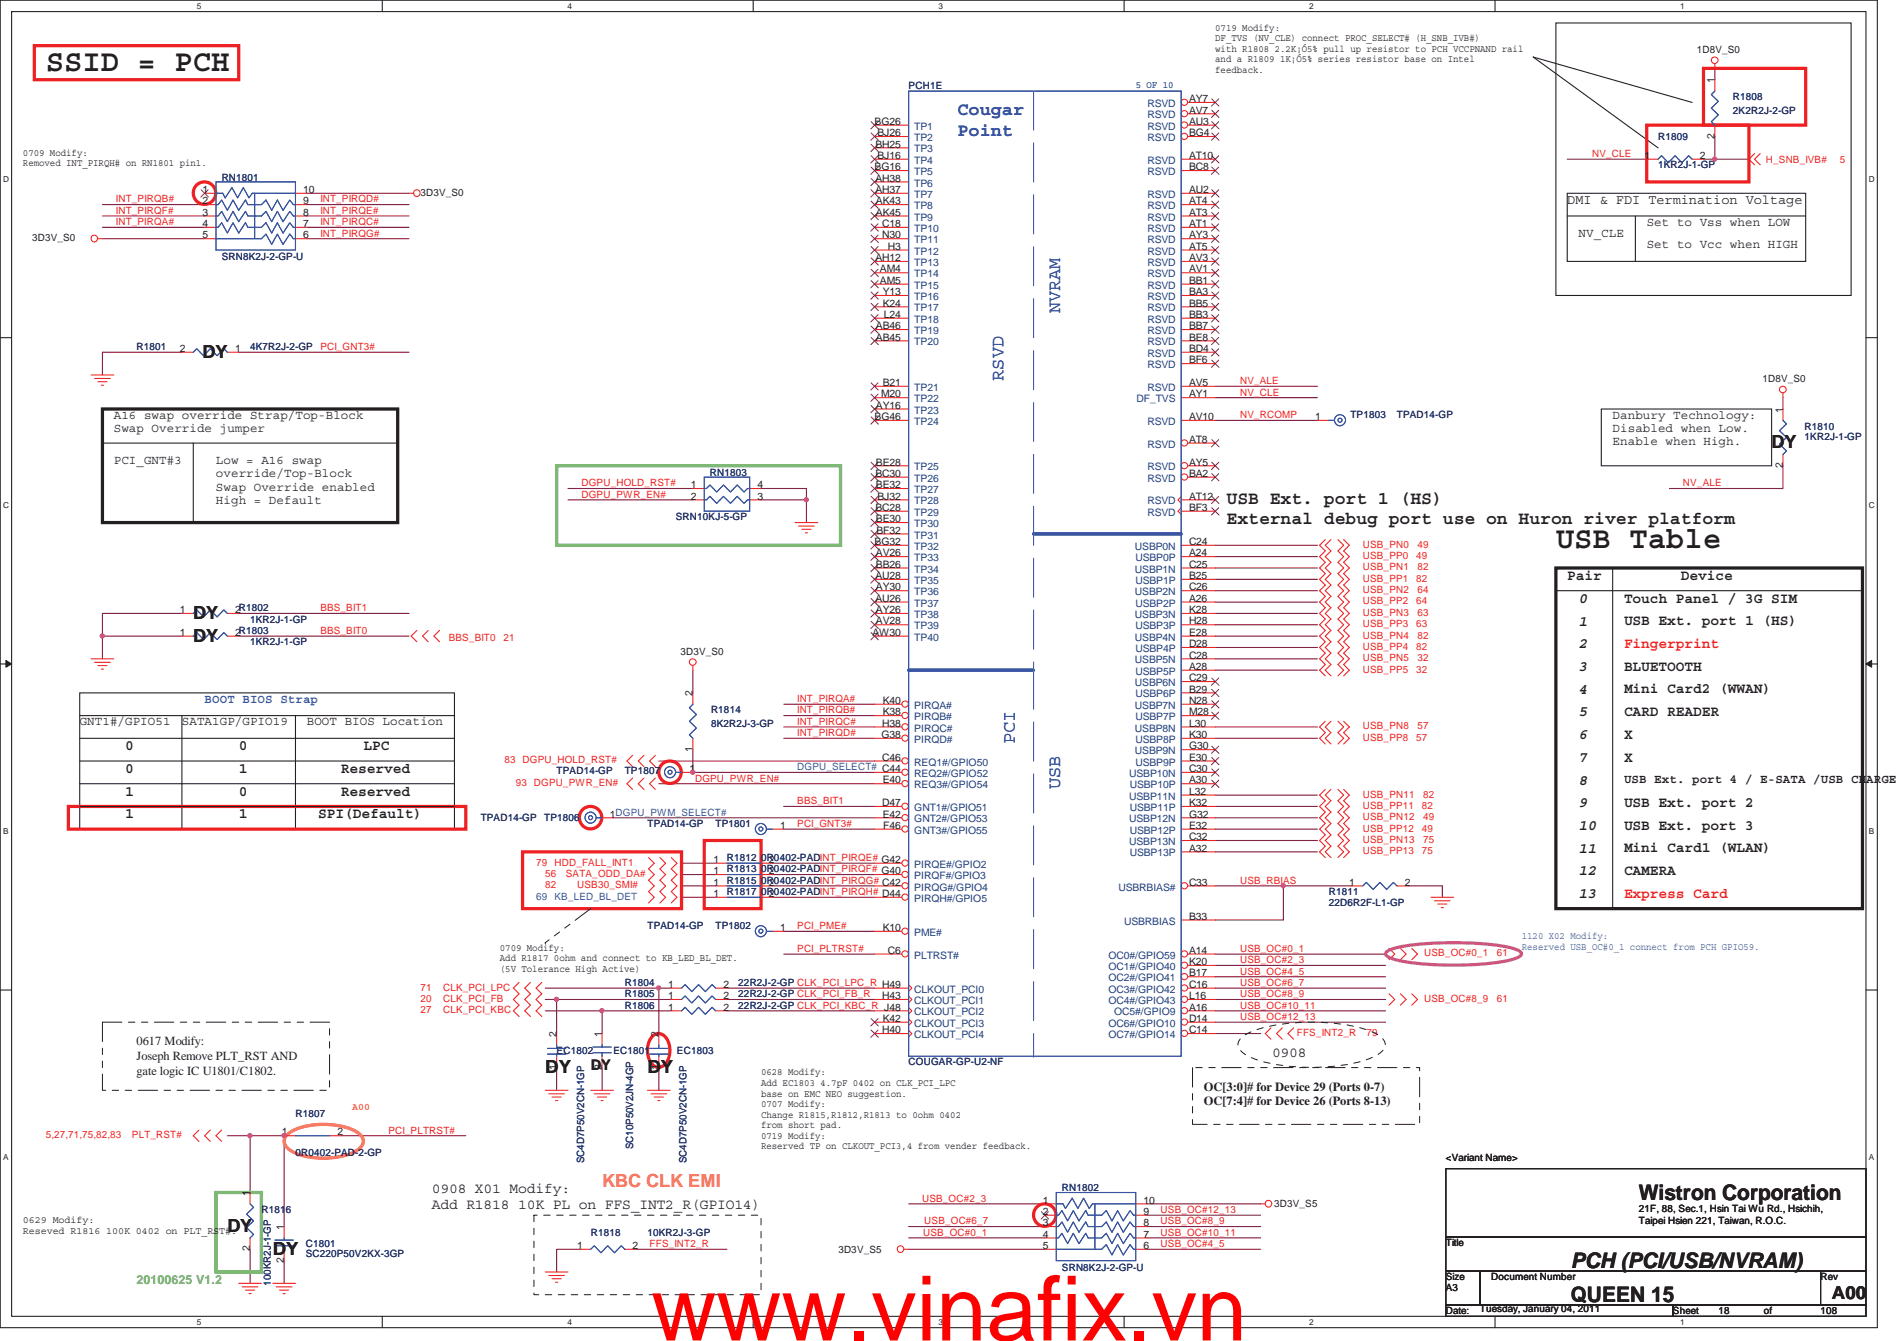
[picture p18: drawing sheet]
<svg xmlns="http://www.w3.org/2000/svg" width="297mm" height="210mm" viewBox="0 0 297 210" stroke-linecap="round" stroke-linejoin="round" font-family="sans-serif">
<defs><g id="words">
<text font-size="14.1" fill="#f00" x="102" y="209.9">www.vinafix.vn</text>
<g font-size="4.8" fill="#231f20">
<text x="7.2" y="11.2">SSID = PCH</text>
<text x="243.6" y="85.8">USB Table</text>
</g>
<g font-size="3.3" fill="#231f20">
<text x="256.6" y="187.9">Wistron Corporation</text>
<text x="246" y="203.9">QUEEN 15</text>
<text x="246" y="198.5">PCH (PCI/USB/NVRAM)</text>
</g>
<g font-size="2.8" fill="#3953a4">
<text x="149.9" y="18.1">Cougar</text>
<text x="149.9" y="21.3">Point</text>
<text x="166" y="48.9" transform="rotate(-90 166 48.9)">NVRAM</text>
<text x="157.1" y="59.6" transform="rotate(-90 157.1 59.6)">RSVD</text>
<text x="158.9" y="116.5" transform="rotate(-90 158.9 116.5)">PCI</text>
<text x="166" y="123.6" transform="rotate(-90 166 123.6)">USB</text>
</g>
<g font-size="2.8" fill="#231f20">
<text x="31.7" y="56">DY</text>
<text x="277.4" y="70.2">DY</text>
<text x="192.1" y="78.9">USB Ext. port 1 (HS)</text>
<text x="192.1" y="82.1">External debug port use on Huron river platform</text>
<text x="30.3" y="100.5">DY</text>
<text x="30.3" y="96.9">DY</text>
<text x="85.4" y="168">DY</text>
<text x="101.4" y="168">DY</text>
<text x="35.6" y="192.9">DY</text>
<text x="42.7" y="196.5">DY</text>
<text x="286.8" y="203.4">A00</text>
</g>
<text font-size="2.8" fill="#f57f20" x="94.3" y="185.8">KBC CLK EMI</text>
<g font-size="2.3" fill="#231f20">
<text x="245.4" y="90.8">Pair</text>
<text x="247.2" y="94.4">0</text>
<text x="254.3" y="94.4">Touch Panel / 3G SIM</text>
<text x="263.2" y="90.8">Device</text>
<text x="247.2" y="101.5">2</text>
<text x="247.2" y="98">1</text>
<text x="254.3" y="97.9">USB Ext. port 1 (HS)</text>
<text x="247.2" y="105.1">3</text>
<text x="254.3" y="105">BLUETOOTH</text>
<text x="247.2" y="108.6">4</text>
<text x="247.2" y="112.2">5</text>
<text x="254.3" y="112.1">CARD READER</text>
<text x="254.3" y="108.6">Mini Card2 (WWAN)</text>
<text x="19.6" y="117.5">0</text>
<text x="37.4" y="117.5">0</text>
<text x="56.9" y="117.5">LPC</text>
<text x="247.2" y="115.7">6</text>
<text x="247.2" y="119.3">7</text>
<text x="254.3" y="115.7">X</text>
<text x="254.3" y="119.2">X</text>
<text x="19.6" y="121">0</text>
<text x="19.6" y="124.6">1</text>
<text x="37.4" y="121">1</text>
<text x="37.4" y="124.6">0</text>
<text x="53.4" y="121">Reserved</text>
<text x="53.4" y="124.6">Reserved</text>
<text x="247.2" y="122.8">8</text>
<text x="19.6" y="128.1">1</text>
<text x="37.4" y="128.1">1</text>
<text x="49.8" y="128.1">SPI(Default)</text>
<text x="247.2" y="130">10</text>
<text x="247.2" y="126.4">9</text>
<text x="254.3" y="126.4">USB Ext. port 2</text>
<text x="254.3" y="129.9">USB Ext. port 3</text>
<text x="247.2" y="137.1">12</text>
<text x="247.2" y="133.5">11</text>
<text x="254.3" y="133.5">Mini Card1 (WLAN)</text>
<text x="254.3" y="137">CAMERA</text>
<text x="247.2" y="140.6">13</text>
<text x="92.5" y="167.5">DY</text>
<text x="199.2" y="165.5">0908</text>
<text x="67.6" y="186.8">0908 X01 Modify:</text>
<text x="67.6" y="189.3">Add R1818 10K PL on FFS_INT2_R(GPIO14)</text>
</g>
<g font-size="2.3" fill="#ed2024">
<text x="254.3" y="101.5">Fingerprint</text>
<text x="254.3" y="140.6">Express Card</text>
</g>
<text font-size="2.1" fill="#231f20" x="245.4" y="31.9">DMI &amp; FDI Termination Voltage</text>
<g font-size="1.9" fill="#231f20">
<text x="257.8" y="35.3">Set to Vss when LOW</text>
<text x="247.2" y="37.1">NV_CLE</text>
<text x="257.8" y="38.9">Set to Vcc when HIGH</text>
<text x="17.8" y="65.6">A16 swap override Strap/Top-Block</text>
<text x="252.5" y="65.6">Danbury Technology:</text>
<text x="17.8" y="67.6">Swap Override jumper</text>
<text x="252.5" y="67.6">Disabled when Low.</text>
<text x="252.5" y="69.7">Enable when High.</text>
<text x="17.8" y="72.7">PCI_GNT#3</text>
<text x="33.8" y="72.7">Low = A16 swap</text>
<text x="33.8" y="74.8">override/Top-Block</text>
<text x="33.8" y="76.8">Swap Override enabled</text>
<text x="33.8" y="78.9">High = Default</text>
<text x="12.5" y="113.6">GNT1#/GPIO51</text>
<text x="28.5" y="113.6">SATA1GP/GPIO19</text>
<text x="48" y="113.6">BOOT BIOS Location</text>
<text x="254.3" y="122.6">USB Ext. port 4 / E-SATA /USB CHARGE</text>
<text x="21.4" y="163.6">0617 Modify:</text>
<text x="21.4" y="165.9">Joseph Remove PLT_RST AND</text>
<text x="21.4" y="168.3">gate logic IC U1801/C1802.</text>
<text x="188.5" y="170.8">OC[3:0]# for Device 29 (Ports 0-7)</text>
<text x="188.5" y="173.1">OC[7:4]# for Device 26 (Ports 8-13)</text>
</g>
<text font-size="1.9" fill="#3953a4" x="32" y="110.1">BOOT BIOS Strap</text>
<text font-size="1.9" fill="#69bd45" x="21.4" y="201">20100625 V1.2</text>
<g font-size="1.6" fill="#231f20">
<text x="190.3" y="4.8">0719 Modify:</text>
<text x="190.3" y="6.5">DF_TVS (NV_CLE) connect PROC_SELECT# (H_SNB_IVB#)</text>
<text x="190.3" y="8.1">with R1808 2.2K¡Ó5% pull up resistor to PCH VCCPNAND rail</text>
<text x="190.3" y="9.8">and a R1809 1K¡Ó5% series resistor base on Intel</text>
<text x="190.3" y="11.4">feedback.</text>
<text x="265.7" y="8.3">1D8V_S0</text>
<text x="186.2" y="16">AY7</text>
<text x="186.2" y="17.8">AV7</text>
<text x="268.5" y="13" transform="rotate(-90 268.5 13)">1</text>
<text x="136.9" y="19.6">BG26</text>
<text x="137.1" y="23.1">BH25</text>
<text x="137.4" y="21.3">BJ26</text>
<text x="186.2" y="19.6">AU3</text>
<text x="186.2" y="21.3">BG4</text>
<text x="268.5" y="21.7" transform="rotate(-90 268.5 21.7)">2</text>
<text x="3.6" y="24.4">0709 Modify:</text>
<text x="3.6" y="26">Removed INT_PIRQH# on RN1801 pin1.</text>
<text x="136.9" y="26.7">BG16</text>
<text x="137.1" y="28.4">AH38</text>
<text x="137.4" y="24.9">BJ16</text>
<text x="186.2" y="24.9">AT10</text>
<text x="186.2" y="26.7">BC8</text>
<text x="257.5" y="24.9">1</text>
<text x="266.2" y="24.9">2</text>
<text x="31.7" y="30.2">1</text>
<text x="31.7" y="32">2</text>
<text x="31.7" y="33.8">3</text>
<text x="31.7" y="35.6">4</text>
<text x="47.5" y="35.6">7</text>
<text x="47.5" y="33.8">8</text>
<text x="47.5" y="32">9</text>
<text x="47.5" y="30.2">10</text>
<text x="65.8" y="30.6">3D3V_S0</text>
<text x="137.1" y="30.2">AH37</text>
<text x="137.2" y="32">AK43</text>
<text x="137.2" y="33.8">AK45</text>
<text x="138.1" y="35.6">C18</text>
<text x="186.2" y="30.2">AU2</text>
<text x="186.2" y="32">AT4</text>
<text x="186.2" y="33.8">AT3</text>
<text x="186.2" y="35.6">AT1</text>
<text x="5" y="37.8">3D3V_S0</text>
<text x="31.7" y="37.3">5</text>
<text x="47.5" y="37.3">6</text>
<text x="137.1" y="40.9">AH12</text>
<text x="138.1" y="37.3">N30</text>
<text x="139" y="39.1">H3</text>
<text x="186.2" y="37.3">AY3</text>
<text x="186.2" y="39.1">AT5</text>
<text x="186.2" y="40.9">AV3</text>
<text x="137.8" y="44.4">AM5</text>
<text x="137.8" y="42.7">AM4</text>
<text x="138.2" y="46.2">Y13</text>
<text x="186.2" y="42.7">AV1</text>
<text x="186.2" y="44.4">BB1</text>
<text x="186.2" y="46.2">BA3</text>
<text x="137.2" y="51.6">AB46</text>
<text x="137.2" y="53.3">AB45</text>
<text x="138.2" y="48">K24</text>
<text x="138.4" y="49.8">L24</text>
<text x="186.2" y="48">BB5</text>
<text x="186.2" y="49.8">BB3</text>
<text x="186.2" y="51.6">BB7</text>
<text x="186.2" y="53.3">BE8</text>
<text x="28.1" y="55.1">2</text>
<text x="36.8" y="55.1">1</text>
<text x="186.2" y="55.1">BD4</text>
<text x="186.2" y="56.9">BF6</text>
<text x="276" y="59.8">1D8V_S0</text>
<text x="136.9" y="65.8">BG46</text>
<text x="137.2" y="64">AY16</text>
<text x="138" y="62.2">M20</text>
<text x="138.2" y="60.4">B21</text>
<text x="186.2" y="62.2">AY1</text>
<text x="186.2" y="60.4">AV5</text>
<text x="186.2" y="65.8">AV10</text>
<text x="205.9" y="65.8">1</text>
<text x="279.1" y="64.6" transform="rotate(-90 279.1 64.6)">1</text>
<text x="186.2" y="69.3">AT8</text>
<text x="108.2" y="76.5">1</text>
<text x="118.6" y="76.5">4</text>
<text x="137.1" y="74.7">BC30</text>
<text x="137.2" y="72.9">BE28</text>
<text x="137.2" y="76.5">BE32</text>
<text x="186.2" y="72.9">AY5</text>
<text x="186.2" y="74.7">BA2</text>
<text x="279.1" y="73.3" transform="rotate(-90 279.1 73.3)">2</text>
<text x="108.2" y="78.2">2</text>
<text x="118.6" y="78.2">3</text>
<text x="137.1" y="80">BC28</text>
<text x="137.2" y="81.8">BE30</text>
<text x="137.2" y="83.6">BF32</text>
<text x="137.4" y="78.2">BJ32</text>
<text x="186.2" y="78.2">AT12</text>
<text x="186.2" y="80">BF3</text>
<text x="136.9" y="85.3">BG32</text>
<text x="137.2" y="87.1">AV26</text>
<text x="137.2" y="88.9">BB26</text>
<text x="186.2" y="85.3">C24</text>
<text x="186.2" y="88.9">C25</text>
<text x="186.2" y="87.1">A24</text>
<text x="137.1" y="90.7">AU28</text>
<text x="137.1" y="94.2">AU26</text>
<text x="137.2" y="92.5">AY30</text>
<text x="186.2" y="92.5">C26</text>
<text x="186.2" y="90.7">B25</text>
<text x="186.2" y="94.2">A26</text>
<text x="28.1" y="99.6">1</text>
<text x="28.1" y="96">1</text>
<text x="36.8" y="99.6">2R1803</text>
<text x="36.8" y="96">2R1802</text>
<text x="136.6" y="99.6">AW30</text>
<text x="137.2" y="96">AY26</text>
<text x="137.2" y="97.8">AV28</text>
<text x="186.2" y="96">K28</text>
<text x="186.2" y="99.6">E28</text>
<text x="186.2" y="97.8">H28</text>
<text x="186.2" y="101.3">D28</text>
<text x="106.5" y="102.5">3D3V_S0</text>
<text x="186.2" y="103.1">C28</text>
<text x="186.2" y="106.7">C29</text>
<text x="186.2" y="104.9">A28</text>
<text x="108.5" y="109" transform="rotate(-90 108.5 109)">2</text>
<text x="138.1" y="113.8">H38</text>
<text x="138.2" y="110.2">K40</text>
<text x="138.2" y="112">K38</text>
<text x="186.2" y="110.2">N28</text>
<text x="186.2" y="113.8">L30</text>
<text x="186.2" y="108.5">B29</text>
<text x="186.2" y="112">M28</text>
<text x="108.5" y="117.7" transform="rotate(-90 108.5 117.7)">1</text>
<text x="138" y="115.6">G38</text>
<text x="138.1" y="119.1">C46</text>
<text x="186.2" y="117.3">G30</text>
<text x="186.2" y="115.6">K30</text>
<text x="186.2" y="119.1">E30</text>
<text x="107.9" y="120.9">1</text>
<text x="138.2" y="122.7">E40</text>
<text x="186.2" y="120.9">C30</text>
<text x="186.2" y="124.5">L32</text>
<text x="186.2" y="122.7">A30</text>
<text x="95.5" y="128">1DGPU_PWM_SELECT#</text>
<text x="122.2" y="129.8">1</text>
<text x="138.1" y="126.2">D47</text>
<text x="138.2" y="128">E42</text>
<text x="138.3" y="129.8">F46</text>
<text x="186.2" y="128">G32</text>
<text x="186.2" y="131.6">C32</text>
<text x="186.2" y="126.2">K32</text>
<text x="186.2" y="129.8">E32</text>
<text x="111.7" y="136.9">1</text>
<text x="111.7" y="135.1">1</text>
<text x="120.4" y="136.9">2</text>
<text x="120.4" y="135.1">2</text>
<text x="186.2" y="133.3">A32</text>
<text x="111.7" y="138.7">1</text>
<text x="111.7" y="140.5">1</text>
<text x="120.4" y="138.7">2</text>
<text x="120.4" y="140.5">2</text>
<text x="186.2" y="138.7">C33</text>
<text x="211.3" y="138.7">1</text>
<text x="220" y="138.7">2</text>
<text x="78.3" y="148.8">0709 Modify:</text>
<text x="122.2" y="145.8">1</text>
<text x="138.2" y="145.8">K10</text>
<text x="139" y="149.3">C6</text>
<text x="186.2" y="149.3">A14</text>
<text x="186.2" y="144">B33</text>
<text x="78.3" y="150.5">Add R1817 0ohm and connect to KB_LED_BL_DET.</text>
<text x="78.3" y="152.1">(5V Tolerance High Active)</text>
<text x="104.6" y="154.7">1</text>
<text x="113.3" y="154.7">2</text>
<text x="186.2" y="151.1">K20</text>
<text x="186.2" y="152.9">B17</text>
<text x="186.2" y="154.7">C16</text>
<text x="104.6" y="156.5">1</text>
<text x="104.6" y="158.2">1</text>
<text x="113.3" y="156.5">2</text>
<text x="113.3" y="158.2">2</text>
<text x="138.1" y="156.5">H43</text>
<text x="138.1" y="161.8">H40</text>
<text x="138.2" y="160">K42</text>
<text x="186.2" y="158.2">A16</text>
<text x="186.2" y="156.5">L16</text>
<text x="186.2" y="160">D14</text>
<text x="186.2" y="161.8">C14</text>
<text x="87.1" y="167.5" transform="rotate(-90 87.1 167.5)">1</text>
<text x="87.1" y="162.4" transform="rotate(-90 87.1 162.4)">2</text>
<text x="94.2" y="167.5" transform="rotate(-90 94.2 167.5)">2</text>
<text x="94.2" y="162.4" transform="rotate(-90 94.2 162.4)">1</text>
<text x="103.1" y="167.5" transform="rotate(-90 103.1 167.5)">1</text>
<text x="103.1" y="162.4" transform="rotate(-90 103.1 162.4)">2</text>
<text x="119.2" y="168.4">0628 Modify:</text>
<text x="119.2" y="170">Add EC1803 4.7pF 0402 on CLK_PCI_LPC</text>
<text x="119.2" y="171.7">base on EMC NEO suggestion.</text>
<text x="119.2" y="173.4">0707 Modify:</text>
<text x="44.2" y="177.8">1</text>
<text x="52.8" y="177.8">2</text>
<text x="119.2" y="175">Change R1815,R1812,R1813 to 0ohm 0402</text>
<text x="119.2" y="176.7">from short pad.</text>
<text x="119.2" y="178.3">0719 Modify:</text>
<text x="119.2" y="180">Reserved TP on CLKOUT_PCI3,4 from vender feedback.</text>
<text x="226.4" y="181.8">&lt;Variant Name&gt;</text>
<text x="3.6" y="191.5">0629 Modify:</text>
<text x="39.1" y="187.3" transform="rotate(-90 39.1 187.3)">1</text>
<text x="163.3" y="188.5">1</text>
<text x="163.3" y="190.2">2</text>
<text x="179.1" y="190.2">9</text>
<text x="179.1" y="188.5">10</text>
<text x="199.5" y="189.1">3D3V_S5</text>
<text x="256.6" y="189.8">21F, 88, Sec.1, Hsin Tai Wu Rd., Hsichih,</text>
<text x="256.6" y="191.6">Taipei Hsien 221, Taiwan, R.O.C.</text>
<text x="3.6" y="193.2">Reseved R1816 100K 0402 on PLT_RST#.</text>
<text x="39.1" y="196" transform="rotate(-90 39.1 196)">2</text>
<text x="44.4" y="197.7" transform="rotate(-90 44.4 197.7)">2</text>
<text x="44.4" y="192.6" transform="rotate(-90 44.4 192.6)">1</text>
<text x="90.4" y="195.6">1</text>
<text x="99.1" y="195.6">2</text>
<text x="131.3" y="196.2">3D3V_S5</text>
<text x="163.3" y="192">3</text>
<text x="163.3" y="193.8">4</text>
<text x="163.3" y="195.6">5</text>
<text x="179.1" y="195.6">6</text>
<text x="179.1" y="193.8">7</text>
<text x="179.1" y="192">8</text>
<text x="226.4" y="195.1">Title</text>
<text x="226.4" y="200.4">Size</text>
<text x="226.4" y="202.2">A3</text>
<text x="233.5" y="200.4">Document Number</text>
<text x="285.1" y="200.4">Rev</text>
<text x="226.4" y="205.8">Date:</text>
<text x="231.7" y="205.4">Tuesday, January 04, 2011</text>
<text x="262" y="205.8">Sheet</text>
<text x="269.1" y="205.8">18</text>
<text x="276.2" y="205.8">of</text>
<text x="285.1" y="205.8">108</text>
</g>
<g font-size="1.6" fill="#282973">
<text x="142.3" y="13.9">PCH1E</text>
<text x="271.4" y="15.7">R1808</text>
<text x="271.4" y="17.8">2K2R2J-2-GP</text>
<text x="259.6" y="21.9">R1809</text>
<text x="34.7" y="28.3">RN1801</text>
<text x="259.6" y="26.4">1KR2J-1-GP</text>
<text x="34.7" y="40.8">SRN8K2J-2-GP-U</text>
<text x="21.4" y="54.8">R1801</text>
<text x="39.2" y="54.8">4K7R2J-2-GP</text>
<text x="211.5" y="65.5">TP1803</text>
<text x="218.7" y="65.5">TPAD14-GP</text>
<text x="282.6" y="67.3">R1810</text>
<text x="282.6" y="68.9">1KR2J-1-GP</text>
<text x="111.2" y="74.5">RN1803</text>
<text x="105.8" y="81.5">SRN10KJ-5-GP</text>
<text x="39.2" y="101">1KR2J-1-GP</text>
<text x="39.2" y="97.5">1KR2J-1-GP</text>
<text x="111.3" y="111.7">R1814</text>
<text x="111.3" y="113.8">8K2R2J-3-GP</text>
<text x="87.2" y="121.2">TPAD14-GP</text>
<text x="97.8" y="121.2">TP1807</text>
<text x="75.3" y="128.6">TPAD14-GP</text>
<text x="85.2" y="128.6">TP1806</text>
<text x="101.4" y="129.5">TPAD14-GP</text>
<text x="112.1" y="129.5">TP1801</text>
<text x="113.8" y="136.6">R1813 0R0402-PADINT_PIRQF# G40</text>
<text x="113.8" y="134.8">R1812 0R0402-PADINT_PIRQE# G42</text>
<text x="113.8" y="138.4">R1815 0R0402-PADINT_PIRQG# C42</text>
<text x="113.8" y="140.2">R1817 0R0402-PADINT_PIRQH# D44</text>
<text x="208.1" y="140.2">R1811</text>
<text x="208.1" y="141.9">22D6R2F-L1-GP</text>
<text x="101.4" y="145.5">TPAD14-GP</text>
<text x="112.1" y="145.5">TP1802</text>
<text x="97.8" y="154.4">R1804</text>
<text x="115.6" y="154.4">22R2J-2-GP CLK_PCI_LPC_R H49</text>
<text x="97.8" y="156.2">R1805</text>
<text x="97.8" y="157.9">R1806</text>
<text x="115.6" y="156.2">22R2J-2-GP CLK_PCI_FB_R</text>
<text x="115.6" y="157.9">22R2J-2-GP CLK_PCI_KBC_R J48</text>
<text x="87.2" y="165.1">EC1802</text>
<text x="96.1" y="165.1">EC1801</text>
<text x="106" y="165.1">EC1803</text>
<text x="142.3" y="166.8">COUGAR-GP-U2-NF</text>
<text x="46.3" y="174.8">R1807</text>
<text x="99.1" y="180" transform="rotate(-90 99.1 180)">SC10P50V2JN-4GP</text>
<text x="46.3" y="181.1">0R0402-PAD-2-GP</text>
<text x="91.5" y="182.1" transform="rotate(-90 91.5 182.1)">SC4D7P50V2CN-1GP</text>
<text x="107.5" y="182.1" transform="rotate(-90 107.5 182.1)">SC4D7P50V2CN-1GP</text>
<text x="40.9" y="189.9">R1816</text>
<text x="166.3" y="186.6">RN1802</text>
<text x="47.9" y="195.3">C1801</text>
<text x="47.9" y="196.9">SC220P50V2KX-3GP</text>
<text x="92.5" y="193.5">R1818</text>
<text x="101.4" y="193.5">10KR2J-3-GP</text>
<text x="42.4" y="201.3" transform="rotate(-90 42.4 201.3)">100KR2J-1-GP</text>
<text x="166.3" y="199">SRN8K2J-2-GP-U</text>
</g>
<g font-size="1.6" fill="#3953a4">
<text x="177.8" y="13.7">5 OF 10</text>
<text x="124.8" y="120.6">DGPU_SELECT# C44</text>
<text x="83.9" y="140.9">69</text>
<text x="86.8" y="140.9">KB_LED_BL_DET</text>
<text x="238.3" y="147.1">1120 X02 Modify:</text>
<text x="238.3" y="148.7">Reserved USB_OC#0_1 connect from PCH GPIO59.</text>
</g>
<g font-size="1.6" fill="#1d437e">
<text x="179.7" y="16.8">RSVD</text>
<text x="143.2" y="20.3">TP1</text>
<text x="143.2" y="22.1">TP2</text>
<text x="143.2" y="23.9">TP3</text>
<text x="179.7" y="18.5">RSVD</text>
<text x="179.7" y="20.3">RSVD</text>
<text x="179.7" y="22.1">RSVD</text>
<text x="143.2" y="29.2">TP6</text>
<text x="143.2" y="25.7">TP4</text>
<text x="143.2" y="27.4">TP5</text>
<text x="179.7" y="25.7">RSVD</text>
<text x="179.7" y="27.4">RSVD</text>
<text x="143.2" y="31">TP7</text>
<text x="143.2" y="32.8">TP8</text>
<text x="143.2" y="34.5">TP9</text>
<text x="179.7" y="31">RSVD</text>
<text x="179.7" y="32.8">RSVD</text>
<text x="179.7" y="34.5">RSVD</text>
<text x="143.2" y="41.7">TP13</text>
<text x="143.2" y="39.9">TP12</text>
<text x="143.2" y="38.1">TP11</text>
<text x="143.2" y="36.3">TP10</text>
<text x="179.7" y="36.3">RSVD</text>
<text x="179.7" y="38.1">RSVD</text>
<text x="179.7" y="39.9">RSVD</text>
<text x="179.7" y="41.7">RSVD</text>
<text x="143.2" y="47">TP16</text>
<text x="143.2" y="45.2">TP15</text>
<text x="143.2" y="43.4">TP14</text>
<text x="179.7" y="43.4">RSVD</text>
<text x="179.7" y="45.2">RSVD</text>
<text x="179.7" y="47">RSVD</text>
<text x="143.2" y="48.8">TP17</text>
<text x="143.2" y="50.5">TP18</text>
<text x="143.2" y="52.3">TP19</text>
<text x="179.7" y="48.8">RSVD</text>
<text x="179.7" y="50.5">RSVD</text>
<text x="179.7" y="52.3">RSVD</text>
<text x="143.2" y="54.1">TP20</text>
<text x="179.7" y="54.1">RSVD</text>
<text x="179.7" y="55.9">RSVD</text>
<text x="179.7" y="57.7">RSVD</text>
<text x="143.2" y="61.2">TP21</text>
<text x="143.2" y="63">TP22</text>
<text x="143.2" y="64.8">TP23</text>
<text x="178" y="63">DF_TVS</text>
<text x="179.7" y="61.2">RSVD</text>
<text x="143.2" y="66.5">TP24</text>
<text x="179.7" y="70.1">RSVD</text>
<text x="179.7" y="66.5">RSVD</text>
<text x="143.2" y="73.7">TP25</text>
<text x="143.2" y="75.4">TP26</text>
<text x="143.2" y="77.2">TP27</text>
<text x="179.7" y="73.7">RSVD</text>
<text x="179.7" y="75.4">RSVD</text>
<text x="143.2" y="79">TP28</text>
<text x="143.2" y="80.8">TP29</text>
<text x="143.2" y="82.5">TP30</text>
<text x="179.7" y="79">RSVD</text>
<text x="179.7" y="80.8">RSVD</text>
<text x="143.2" y="84.3">TP31</text>
<text x="143.2" y="86.1">TP32</text>
<text x="143.2" y="87.9">TP33</text>
<text x="143.2" y="89.7">TP34</text>
<text x="177.7" y="86.1">USBP0N</text>
<text x="177.7" y="89.7">USBP1N</text>
<text x="177.8" y="87.9">USBP0P</text>
<text x="143.2" y="91.4">TP35</text>
<text x="143.2" y="93.2">TP36</text>
<text x="143.2" y="95">TP37</text>
<text x="177.7" y="93.2">USBP2N</text>
<text x="177.8" y="91.4">USBP1P</text>
<text x="177.8" y="95">USBP2P</text>
<text x="143.2" y="96.8">TP38</text>
<text x="143.2" y="98.5">TP39</text>
<text x="143.2" y="100.3">TP40</text>
<text x="177.7" y="96.8">USBP3N</text>
<text x="177.7" y="100.3">USBP4N</text>
<text x="177.8" y="98.5">USBP3P</text>
<text x="177.7" y="103.9">USBP5N</text>
<text x="177.7" y="107.4">USBP6N</text>
<text x="177.8" y="102.1">USBP4P</text>
<text x="177.8" y="105.7">USBP5P</text>
<text x="143.2" y="111">PIRQA#</text>
<text x="143.2" y="112.8">PIRQB#</text>
<text x="177.7" y="111">USBP7N</text>
<text x="177.8" y="109.2">USBP6P</text>
<text x="177.8" y="112.8">USBP7P</text>
<text x="143.2" y="114.6">PIRQC#</text>
<text x="143.2" y="116.3">PIRQD#</text>
<text x="143.2" y="119.9">REQ1#/GPIO50</text>
<text x="177.7" y="114.6">USBP8N</text>
<text x="177.7" y="118.1">USBP9N</text>
<text x="177.8" y="116.3">USBP8P</text>
<text x="177.8" y="119.9">USBP9P</text>
<text x="143.2" y="121.7">REQ2#/GPIO52</text>
<text x="143.2" y="123.4">REQ3#/GPIO54</text>
<text x="176.8" y="121.7">USBP10N</text>
<text x="176.8" y="125.2">USBP11N</text>
<text x="176.9" y="123.4">USBP10P</text>
<text x="143.2" y="127">GNT1#/GPIO51</text>
<text x="143.2" y="128.8">GNT2#/GPIO53</text>
<text x="143.2" y="130.6">GNT3#/GPIO55</text>
<text x="176.8" y="128.8">USBP12N</text>
<text x="176.9" y="127">USBP11P</text>
<text x="176.9" y="130.6">USBP12P</text>
<text x="143.2" y="135.9">PIRQE#/GPIO2</text>
<text x="143.2" y="137.7">PIRQF#/GPIO3</text>
<text x="176.8" y="132.3">USBP13N</text>
<text x="176.9" y="134.1">USBP13P</text>
<text x="143.2" y="139.4">PIRQG#/GPIO4</text>
<text x="143.2" y="141.2">PIRQH#/GPIO5</text>
<text x="175.1" y="139.4">USBRBIAS#</text>
<text x="143.2" y="146.6">PME#</text>
<text x="176" y="144.8">USBRBIAS</text>
<text x="143.2" y="155.4">CLKOUT_PCI0</text>
<text x="143.2" y="150.1">PLTRST#</text>
<text x="173.6" y="150.1">OC0#/GPIO59</text>
<text x="173.6" y="151.9">OC1#/GPIO40</text>
<text x="173.6" y="153.7">OC2#/GPIO41</text>
<text x="173.6" y="155.4">OC3#/GPIO42</text>
<text x="143.2" y="157.2">CLKOUT_PCI1</text>
<text x="143.2" y="159">CLKOUT_PCI2</text>
<text x="143.2" y="160.8">CLKOUT_PCI3</text>
<text x="173.6" y="157.2">OC4#/GPIO43</text>
<text x="173.6" y="160.8">OC6#/GPIO10</text>
<text x="174.5" y="159">OC5#/GPIO9</text>
<text x="143.2" y="162.6">CLKOUT_PCI4</text>
<text x="173.6" y="162.6">OC7#/GPIO14</text>
</g>
<g font-size="1.6" fill="#ed2024">
<text x="249.3" y="24.6">NV_CLE</text>
<text x="276.5" y="25.5">H_SNB_IVB#</text>
<text x="288.1" y="25.5">5</text>
<text x="18.2" y="31.7">INT_PIRQB#</text>
<text x="18.2" y="35.3">INT_PIRQA#</text>
<text x="18.2" y="33.5">INT_PIRQF#</text>
<text x="50.2" y="33.5">INT_PIRQE#</text>
<text x="50.2" y="35.3">INT_PIRQC#</text>
<text x="50.2" y="31.7">INT_PIRQD#</text>
<text x="50.2" y="37">INT_PIRQG#</text>
<text x="50.2" y="54.8">PCI_GNT3#</text>
<text x="194.2" y="60.2">NV_ALE</text>
<text x="194.2" y="61.9">NV_CLE</text>
<text x="194.2" y="65.5">NV_RCOMP</text>
<text x="91.1" y="77.9">DGPU_PWR_EN#</text>
<text x="91.1" y="76.2">DGPU_HOLD_RST#</text>
<text x="263.5" y="76.2">NV_ALE</text>
<text x="213.4" y="89.3">USB_PN1</text>
<text x="213.4" y="85.8">USB_PN0</text>
<text x="213.4" y="87.5">USB_PP0</text>
<text x="221.7" y="87.5">49</text>
<text x="222" y="89.3">82</text>
<text x="222" y="85.8">49</text>
<text x="50.2" y="95.7">BBS_BIT1</text>
<text x="213.4" y="91.1">USB_PP1</text>
<text x="213.4" y="94.7">USB_PP2</text>
<text x="213.4" y="92.9">USB_PN2</text>
<text x="221.7" y="91.1">82</text>
<text x="221.7" y="94.7">64</text>
<text x="222" y="92.9">64</text>
<text x="50.2" y="99.3">BBS_BIT0</text>
<text x="70.3" y="100.3">BBS_BIT0</text>
<text x="78.8" y="100.3">21</text>
<text x="213.4" y="96.4">USB_PN3</text>
<text x="213.4" y="98.2">USB_PP3</text>
<text x="213.4" y="100">USB_PN4</text>
<text x="213.4" y="101.8">USB_PP4</text>
<text x="221.7" y="98.2">63</text>
<text x="221.7" y="101.8">82</text>
<text x="222" y="96.4">63</text>
<text x="222" y="100">82</text>
<text x="213.4" y="105.3">USB_PP5</text>
<text x="213.4" y="103.5">USB_PN5</text>
<text x="221.7" y="105.3">32</text>
<text x="222" y="103.5">32</text>
<text x="124.8" y="111.7">INT_PIRQB#</text>
<text x="124.8" y="113.5">INT_PIRQC#</text>
<text x="124.8" y="109.9">INT_PIRQA#</text>
<text x="79" y="119.5">83 DGPU_HOLD_RST#</text>
<text x="124.8" y="115.3">INT_PIRQD#</text>
<text x="213.4" y="114.2">USB_PN8</text>
<text x="213.4" y="116">USB_PP8</text>
<text x="221.7" y="116">57</text>
<text x="222" y="114.2">57</text>
<text x="80.8" y="123.1">93 DGPU_PWR_EN#</text>
<text x="108.8" y="122.4">DGPU_PWR_EN#</text>
<text x="124.8" y="125.9">BBS_BIT1</text>
<text x="213.4" y="124.9">USB_PN11</text>
<text x="222.8" y="124.9">82</text>
<text x="124.8" y="129.5">PCI_GNT3#</text>
<text x="213.4" y="128.4">USB_PN12</text>
<text x="213.4" y="130.2">USB_PP12</text>
<text x="213.4" y="126.7">USB_PP11</text>
<text x="213.4" y="132">USB_PN13</text>
<text x="222.6" y="130.2">49</text>
<text x="222.6" y="126.7">82</text>
<text x="222.8" y="128.4">49</text>
<text x="222.8" y="132">75</text>
<text x="83.9" y="135.5">79</text>
<text x="85.4" y="137.3">56</text>
<text x="86.8" y="135.5">HDD_FALL_INT1</text>
<text x="88.6" y="137.3">SATA_ODD_DA#</text>
<text x="213.4" y="133.8">USB_PP13</text>
<text x="222.6" y="133.8">75</text>
<text x="85.4" y="139.1">82</text>
<text x="90.4" y="139.1">USB30_SMI#</text>
<text x="194.2" y="138.4">USB_RBIAS</text>
<text x="124.8" y="149.1">PCI_PLTRST#</text>
<text x="124.8" y="145.5">PCI_PME#</text>
<text x="194.2" y="149.1">USB_OC#0_1</text>
<text x="223" y="149.8">USB_OC#0_1</text>
<text x="234.4" y="149.8">61</text>
<text x="65.8" y="155.1">71</text>
<text x="69.4" y="155.1">CLK_PCI_LPC</text>
<text x="194.2" y="150.8">USB_OC#2_3</text>
<text x="194.2" y="154.4">USB_OC#6_7</text>
<text x="194.2" y="152.6">USB_OC#4_5</text>
<text x="65.8" y="156.9">20</text>
<text x="65.8" y="158.7">27</text>
<text x="69.4" y="156.9">CLK_PCI_FB</text>
<text x="69.4" y="158.7">CLK_PCI_KBC</text>
<text x="194.2" y="156.2">USB_OC#8_9</text>
<text x="194.2" y="157.9">USB_OC#10_11</text>
<text x="194.2" y="159.7">USB_OC#12_13</text>
<text x="223" y="156.9">USB_OC#8_9</text>
<text x="234.4" y="156.9">61</text>
<text x="203.1" y="162.2">FFS_INT2_R</text>
<text x="213.9" y="162.2">79</text>
<text x="7.2" y="178.2">5,27,71,75,82,83</text>
<text x="20.7" y="178.2">PLT_RST#</text>
<text x="60.8" y="177.5">PCI_PLTRST#</text>
<text x="144.4" y="188.2">USB_OC#2_3</text>
<text x="144.7" y="191.7">USB_OC#6_7</text>
<text x="181.7" y="191.7">USB_OC#8_9</text>
<text x="181.7" y="189.9">USB_OC#12_13</text>
<text x="101.7" y="195.3">FFS_INT2_R</text>
<text x="144.6" y="193.5">USB_OC#0_1</text>
<text x="181.7" y="193.5">USB_OC#10_11</text>
<text x="181.7" y="195.3">USB_OC#4_5</text>
</g>
<text font-size="1.6" fill="#f57f20" x="55.2" y="173.8">A00</text>
<g font-size="1.3" fill="#231f20">
<text x="30.8" y="1.4">5</text>
<text x="88.9" y="1.4">4</text>
<text x="146.9" y="1.4">3</text>
<text x="205" y="1.4">2</text>
<text x="263.1" y="1.4">1</text>
<text x=".5" y="28.5">D</text>
<text x="292.6" y="28.5">D</text>
<text x=".5" y="79.5">C</text>
<text x="292.6" y="79.5">C</text>
<text x=".5" y="130.6">B</text>
<text x="292.6" y="130.6">B</text>
<text x=".5" y="181.7">A</text>
<text x="292.6" y="181.7">A</text>
<text x="30.8" y="207.4">5</text>
<text x="88.9" y="207.4">4</text>
<text x="146.9" y="207.4">3</text>
<text x="205" y="207.4">2</text>
<text x="263.1" y="207.4">1</text>
</g>
</g></defs>
<path d="M0 0h294v207.9h-294zM1.8 1.8h290.4v204.3h-290.4z" fill="none" stroke="#231f20" stroke-width=".17"/>
<g fill="#fff">
<path d="M30.8 .2h.7v1.4h-.7z"/>
<path d="M30.8 206.3h.7v1.4h-.7z"/>
</g>
<path d="M59.9 0v1.8M59.9 206.1v1.8" fill="none" stroke="#231f20" stroke-width=".17"/>
<g fill="#fff">
<path d="M88.9 .2h.6v1.4h-.6z"/>
<path d="M88.9 206.3h.6v1.4h-.6z"/>
</g>
<path d="M117.9 0v1.8M117.9 206.1v1.8" fill="none" stroke="#231f20" stroke-width=".17"/>
<g fill="#fff">
<path d="M146.9 .2h.7v1.4h-.7z"/>
<path d="M146.9 206.3h.7v1.4h-.7z"/>
</g>
<path d="M176 0v1.8M176 206.1v1.8" fill="none" stroke="#231f20" stroke-width=".17"/>
<g fill="#fff">
<path d="M205 .2h.7v1.4h-.7z"/>
<path d="M205 206.3h.7v1.4h-.7z"/>
</g>
<path d="M234.1 0v1.8M234.1 206.1v1.8" fill="none" stroke="#231f20" stroke-width=".17"/>
<g fill="#fff">
<path d="M263.1 .2h.7v1.4h-.7z"/>
<path d="M263.1 206.3h.7v1.4h-.7z"/>
<path d="M.5 27.3h.9v1.4h-.9z"/>
<path d="M292.6 27.3h.9v1.4h-.9z"/>
<path d="M.5 78.4h.9v1.4h-.9z"/>
<path d="M292.6 78.4h.9v1.4h-.9z"/>
</g>
<path d="M0 52.9h1.8M292.2 52.9h1.8" fill="none" stroke="#231f20" stroke-width=".17"/>
<g fill="#fff">
<path d="M.5 129.5h.8v1.4h-.8z"/>
<path d="M292.6 129.5h.9v1.4h-.9z"/>
</g>
<path d="M0 104h1.8M292.2 104h1.8" fill="none" stroke="#231f20" stroke-width=".17"/>
<path d="M.9 103.4l.9 .6-.9 .5z" fill="#231f20"/>
<path d="M.9 103.4l.9 .6-.9 .5z" fill="none" stroke="#231f20" stroke-width=".16"/>
<path d="M292.2 104l.9-.6v1.1z" fill="#231f20"/>
<path d="M292.2 104l.9-.6v1.1z" fill="none" stroke="#231f20" stroke-width=".16"/>
<g fill="#fff">
<path d="M.5 180.5h.8v1.4h-.8z"/>
<path d="M292.6 180.5h.9v1.4h-.9z"/>
</g>
<path d="M0 155h1.8M292.2 155h1.8" fill="none" stroke="#231f20" stroke-width=".17"/>
<g fill="none" stroke="#7f1442" stroke-width=".17">
<path d="M16 32h16M16 37.4h16M16 99.6h12.5M37.4 96.1h26.6M190.3 133.4h16M190.3 131.6h16M225.8 138.7v1.8M190.3 151.2h26.7M190.3 149.4h26.7M190.3 156.5h26.7M190.3 158.3h26.7M190.3 154.7h26.7"/>
<path d="M190.3 160.1h26.7"/>
</g>
<circle cx="16" cy="99.6" r=".32" fill="#b9529f"/>
<circle cx="16" cy="99.6" r=".32" fill="none" stroke="#b9529f" stroke-width=".17"/>
<path d="M16 99.6v3.6M190.3 96.1h16M190.3 97.8h16M120.9 136.9h16M120.9 135.2h16M87.2 156.5h17.7M94.3 158.3h10.6M103.2 154.7h1.7M113.8 154.7h23.1M120.9 140.5h16M94.3 167.2v3.5" fill="none" stroke="#7f1442" stroke-width=".17"/>
<circle cx="94.2" cy="158.3" r=".32" fill="#b9529f"/>
<circle cx="94.2" cy="158.3" r=".32" fill="none" stroke="#b9529f" stroke-width=".17"/>
<g fill="none" stroke="#7f1442" stroke-width=".17">
<path d="M122.7 112.1h14.2M122.7 113.8h14.2M122.7 115.6h14.2M122.7 110.3h14.2M96.1 128.1h40.8M108.5 120.9h28.4M122.7 126.3h14.2M122.7 129.8h14.2M85.4 158.3h8.9v3.5M113.8 156.5h23.1M113.8 158.3h23.1M122.7 149.4h14.2"/>
<path d="M122.7 145.8h14.2"/>
</g>
<circle cx="108.5" cy="120.9" r=".32" fill="#b9529f"/>
<circle cx="108.5" cy="120.9" r=".32" fill="none" stroke="#b9529f" stroke-width=".17"/>
<path d="M190.3 103.2h16M190.3 104.9h16M103.2 122.7h33.7M201 138.7h10.6M142.3 192.1h21.3M142.3 195.6h21.3M179.6 192.1h17.8M179.6 188.5h17.8" fill="none" stroke="#7f1442" stroke-width=".17"/>
<circle cx="200.9" cy="138.7" r=".32" fill="#b9529f"/>
<circle cx="200.9" cy="138.7" r=".32" fill="none" stroke="#b9529f" stroke-width=".17"/>
<path d="M37.4 99.6h26.6M190.3 87.2h16M190.3 85.4h16M220.5 138.7h5.3M44.5 177.8v14.3M44.5 197.4v3.6M142.3 193.8h21.3M179.6 190.3h17.8M179.6 193.8h17.8" fill="none" stroke="#7f1442" stroke-width=".17"/>
<circle cx="44.5" cy="177.8" r=".32" fill="#b9529f"/>
<circle cx="44.5" cy="177.8" r=".32" fill="none" stroke="#b9529f" stroke-width=".17"/>
<g fill="none" stroke="#7f1442" stroke-width=".17">
<path d="M16 35.6h16M16 33.8h16M48 37.4h16M48 33.8h16M48 35.6h16M48 30.3h16M48 32h16M28.5 55.2h-12.5v3.5M37.4 55.2h26.6M88.9 76.5h19.6M88.9 78.3h19.6M119.2 76.5h7.1"/>
<path d="M126.3 78.3v3.5M190.3 60.5h16M190.3 62.3h16M190.3 65.8h16M279.2 62.3v1.7M279.2 72.9v3.6h-17.8M28.5 96.1h-12.5v3.5M190.3 99.6h16M190.3 88.9h16M190.3 90.7h16M190.3 94.3h16M190.3 92.5h16"/>
<path d="M103.2 119.2h33.7M108.5 104.9v3.6M108.5 117.4v3.5M190.3 101.4h16M190.3 113.8h16M190.3 115.6h16M106.7 135.2h5.4M106.7 136.9h5.4M106.7 138.7h5.4M120.9 138.7h16M190.3 128.1h16M190.3 129.8h16"/>
<path d="M190.3 124.5h16M190.3 126.3h16M190.3 138.7h10.7v5.4h-10.7M190.3 152.9h26.7M39.2 177.8h5.3M53.4 177.8h19.5M142.3 188.5h21.3M179.6 195.6h17.8"/>
</g>
<circle cx="126.3" cy="78.2" r=".32" fill="#b9529f"/>
<circle cx="126.3" cy="78.2" r=".32" fill="none" stroke="#b9529f" stroke-width=".17"/>
<path d="M126.3 76.5v1.8h-7.1M87.2 156.5v5.3M87.2 167.2v3.5" fill="none" stroke="#7f1442" stroke-width=".17"/>
<circle cx="87.1" cy="156.5" r=".32" fill="#b9529f"/>
<circle cx="87.1" cy="156.5" r=".32" fill="none" stroke="#b9529f" stroke-width=".17"/>
<path d="M85.4 156.5h1.8M103.2 154.7v7.1" fill="none" stroke="#7f1442" stroke-width=".17"/>
<circle cx="103.1" cy="154.7" r=".32" fill="#b9529f"/>
<circle cx="103.1" cy="154.7" r=".32" fill="none" stroke="#b9529f" stroke-width=".17"/>
<path d="M85.4 154.7h17.8M39.2 177.8v8.9M103.2 167.2v3.5" fill="none" stroke="#7f1442" stroke-width=".17"/>
<circle cx="39.1" cy="177.8" r=".32" fill="#b9529f"/>
<circle cx="39.1" cy="177.8" r=".32" fill="none" stroke="#b9529f" stroke-width=".17"/>
<path d="M268.5 10.7v1.8M245.4 24.9h12.4M268.5 21.4v3.5h-1.8M106.7 140.5h5.4M35.6 177.8h3.6M39.2 195.6v5.4" fill="none" stroke="#7f1442" stroke-width=".17"/>
<circle cx="268.5" cy="24.9" r=".32" fill="#b9529f"/>
<circle cx="268.5" cy="24.9" r=".32" fill="none" stroke="#b9529f" stroke-width=".17"/>
<path d="M268.5 24.9h5.4M190.3 161.8h7.1M90.7 195.6h-3.5v3.6M99.6 195.6h14.2" fill="none" stroke="#7f1442" stroke-width=".17"/>
<g fill="none" stroke="#ed2024" stroke-width=".17">
<path d="M268.5 10v.7M268.5 12.5v1.8M268.5 19.6v1.8M15.3 37.4h.7M64 30.3h.8M257.8 24.9h1.8M265 24.9h1.7M274.7 24l-.8 .9 .8 .9M275.6 24l-.9 .9 .9 .9M14.3 58.7h3.5M14.8 59.3h2.5M15.3 59.8h1.5"/>
<path d="M15.9 60.3h.3M108.5 76.5h1.8M108.5 78.3h1.8M117.4 76.5h1.8M117.4 78.3h1.8M185 60.5h5.3M206.3 65.8h1.8M279.2 61.5v.8M65.3 98.7l-.9 .9 .9 .9M67.1 98.7l-.9 .9 .9 .9M68.8 98.7l-.9 .9 .9 .9M124.5 81.8h3.6"/>
<path d="M125 82.4h2.5M125.6 82.9h1.4M126.1 83.4h.3M207.5 84.5l-.9 .9 .9 .9-.9 .9 .9 .8-.9 .9 .9 .9-.9 .9 .9 .9-.9 .9 .9 .9-.9 .9 .9 .9-.9 .9 .9 .8-.9 .9 .9 .9-.9 .9 .9 .9-.9 .9 .9 .9-.9 .9 .9 .9-.9 .8 .9 .9M208.4 84.5l-.9 .9 .9 .9-.9 .9 .9 .8-.9 .9 .9 .9-.9 .9 .9 .9-.9 .9 .9 .9-.9 .9 .9 .9-.9 .9 .9 .8-.9 .9 .9 .9-.9 .9 .9 .9-.9 .9 .9 .9-.9 .9 .9 .9-.9 .8 .9 .9M209.5 84.5l.9 .9-.9 .9 .9 .9-.9 .8 .9 .9-.9 .9 .9 .9-.9 .9 .9 .9-.9 .9 .9 .9-.9 .9 .9 .9-.9 .8 .9 .9-.9 .9 .9 .9-.9 .9 .9 .9-.9 .9 .9 .9-.9 .9 .9 .8-.9 .9M210.4 84.5l.9 .9-.9 .9 .9 .9-.9 .8 .9 .9-.9 .9 .9 .9-.9 .9 .9 .9-.9 .9 .9 .9-.9 .9 .9 .9-.9 .8 .9 .9-.9 .9 .9 .9-.9 .9 .9 .9-.9 .9 .9 .9-.9 .9 .9 .8-.9 .9M14.3 103.2h3.5M14.8 103.7h2.5M15.3 104.2h1.5M15.9 104.8h.3M99.1 118.3l-.9 .9 .9 .9"/>
<path d="M100.8 118.3l-.9 .9 .9 .9M102.6 118.3l-.9 .9 .9 .9M108.5 104.2v.7M108.5 108.5v1.8M108.5 115.6v1.8M207.5 112.9l-.9 .9 .9 .9-.9 .9 .9 .9M208.4 112.9l-.9 .9 .9 .9-.9 .9 .9 .9M209.5 112.9l.9 .9-.9 .9 .9 .9-.9 .9M210.4 112.9l.9 .9-.9 .9 .9 .9-.9 .9M94.3 128.1h1.8M99.1 121.8l-.9 .9 .9 .9M100.8 121.8l-.9 .9 .9 .9"/>
<path d="M101.6 134.3l.8 .9-.8 .9 .8 .8-.8 .9 .8 .9-.8 .9 .8 .9-.8 .9M102.6 121.8l-.9 .9 .9 .9M103.3 134.3l.9 .9-.9 .9 .9 .8-.9 .9 .9 .9-.9 .9 .9 .9-.9 .9M105.1 134.3l.9 .9-.9 .9 .9 .8-.9 .9 .9 .9-.9 .9 .9 .9-.9 .9M112.1 136.9h1.7M119.2 136.9h1.7M120.9 129.8h1.8M207.5 123.6l-.9 .9 .9 .9-.9 .9 .9 .9-.9 .9 .9 .8-.9 .9 .9 .9-.9 .9 .9 .9-.9 .9 .9 .9M208.4 123.6l-.9 .9 .9 .9-.9 .9 .9 .9-.9 .9 .9 .8-.9 .9 .9 .9-.9 .9 .9 .9-.9 .9 .9 .9M209.5 123.6l.9 .9-.9 .9 .9 .9-.9 .9 .9 .9-.9 .8 .9 .9-.9 .9 .9 .9-.9 .9 .9 .9-.9 .9M210.4 123.6l.9 .9-.9 .9 .9 .9-.9 .9 .9 .9-.9 .8 .9 .9-.9 .9 .9 .9-.9 .9 .9 .9-.9 .9M81.3 153.8l-.9 .9 .9 .9-.9 .9 .9 .9-.9 .9 .9 .9"/>
<path d="M83.1 153.8l-.9 .9 .9 .9-.9 .9 .9 .9-.9 .9 .9 .9M84.8 153.8l-.9 .9 .9 .9-.9 .9 .9 .9-.9 .9 .9 .9M217.5 155.6l.9 .9-.9 .9M217.5 148.5l.9 .9-.9 .9M219.3 155.6l.9 .9-.9 .9M219.3 148.5l.9 .9-.9 .9M221.1 155.6l.9 .9-.9 .9M221.1 148.5l.9 .9-.9 .9M224.1 140.5h3.5M224.6 141.1h2.5M225.1 141.6h1.5M225.7 142.1h.3"/>
<path d="M31.2 176.9l-.9 .9 .9 .9M32.9 176.9l-.9 .9 .9 .9M34.7 176.9l-.9 .9 .9 .9M44.5 177.8h1.8M51.6 177.8h1.8M85.4 170.7h3.5M85.9 171.3h2.5M86.4 171.8h1.5M87 172.3h.3M87.2 161.8v1.8M87.2 165.4v1.8M92.5 170.7h3.6"/>
<path d="M93 171.3h2.5M93.6 171.8h1.4M94.1 172.3h.3M101.4 170.7h3.5M101.9 171.3h2.5M102.4 171.8h1.5M103 172.3h.3M103.2 161.8v1.8M103.2 165.4v1.8M199 160.9l-.9 .9 .9 .9M200.8 160.9l-.9 .9 .9 .9M202.6 160.9l-.9 .9 .9 .9"/>
<path d="M39.2 186.7v1.8M39.2 193.8v1.8M44.5 192.1v1.7M44.5 195.6v1.8M85.4 199.2h3.5M85.9 199.7h2.5M90.7 195.6h1.8M97.8 195.6h1.8M141.6 195.6h.7M163.6 195.6h1.8M163.6 188.5h1.8M163.6 190.3h1.8"/>
<path d="M163.6 192.1h1.8M163.6 193.8h1.8M177.8 195.6h1.8M177.8 188.5h1.8M177.8 190.3h1.8M177.8 192.1h1.8M177.8 193.8h1.8M197.4 188.5h.7M37.4 201h3.5M37.9 201.5h2.5M38.4 202h1.5M39 202.6h.3"/>
<path d="M42.7 201h3.6M43.3 201.5h2.4M43.8 202h1.4M44.3 202.6h.4M86.4 200.2h1.5M87 200.8h.3"/>
<circle cx="268.5" cy="9.4" r=".52"/>
<circle cx="14.8" cy="37.4" r=".52"/>
<circle cx="65.3" cy="30.2" r=".52"/>
<circle cx="279.2" cy="61" r=".52"/>
<circle cx="108.5" cy="103.7" r=".52"/>
<circle cx="141" cy="195.6" r=".52"/>
<circle cx="198.6" cy="188.5" r=".52"/>
</g>
<g fill="none" stroke="#231f20" stroke-width=".17">
<path d="M243.6 3.6h46.3v42.7h-46.3zM265 16l-24.9-7.1 19.5 14.3M245.4 30.3h37.3v10.6h-37.3zM245.4 33.8h37.3M256.1 33.8v7.1M16 69.4h46.3M30.3 69.4v12.4M250.7 64h26.7v8.9h-26.7zM243.6 92.5h48M252.5 88.9v53.4M12.5 112.1h58.7M12.5 115.6h58.7"/>
<path d="M12.5 108.5h58.7v21.3h-58.7zM12.5 119.2h58.7M28.5 112.1v17.7M46.3 112.1v17.7M12.5 122.7h58.7M12.5 126.3h58.7M226.4 183h65.8v10.7h-65.8zM226.4 193.7h65.8v5.3h-65.8zM226.4 199h5.3v5.3h-5.3zM231.7 199h53.4v5.3h-53.4zM285.1 199h7.1v5.3h-7.1zM226.4 204.3h35.6v1.8h-35.6z"/>
<path d="M262 204.3h30.2v1.8h-30.2z"/>
</g>
<g fill="none" stroke="#ed2024" stroke-width=".51">
<path d="M5.4 7.2h32v5.3h-32zM257.8 19.6h16.1v8.9h-16.1zM266.7 10.7h16v8.9h-16zM10.7 126.3h62.2v3.5h-62.2zM81.8 133.4h24.9v8.9h-24.9zM110.3 131.6h8.9v10.7h-8.9zM102.2 162.2a1.5 1.5 0 0 1 2.5 .9 3.2 3.2 0 0 1-1.1 3.9 1.52 1.52 0 0 1-2-1.2 3.5 3.5 0 0 1 .6-3.6z"/>
<circle cx="32" cy="30.2" r="1.76"/>
<circle cx="92.5" cy="128" r="1.76"/>
<circle cx="104.9" cy="120.9" r="1.76"/>
<circle cx="163.6" cy="190.3" r="1.76"/>
</g>
<path d="M16 64h46.3v17.8h-46.3zM243.6 88.9h48v53.4h-48z" fill="none" stroke="#231f20" stroke-width=".51"/>
<path d="M85.4 147.6h.1M92.5 142.3l-7.1 5.3M16 160.1h35.6v10.6h-35.6zM186.7 167.2h35.6v8.9h-35.6z" fill="none" stroke="#231f20" stroke-width=".16" stroke-dasharray="3 1 1 1 1 1"/>
<path d="M87.2 72.9h44.4v12.5h-44.4zM33.8 186.7h7.1v12.5h-7.1z" fill="none" stroke="#69bd45" stroke-width=".51"/>
<path d="M194.3 162.6a10.1 10.1 0 0 1 5.2-2.1 32.3 32.3 0 0 1 15 .9 4 4 0 0 1 2.3 1.7 1.52 1.52 0 0 1-.8 1.8 18.8 18.8 0 0 1-9.1 2.2 28 28 0 0 1-10.7-1.4 4.1 4.1 0 0 1-2.3-1.6l-.1-.5 .1-.5zM83.6 190.3h35.6v12.4h-35.6z" fill="none" stroke="#231f20" stroke-width=".16" stroke-dasharray="1 1 1 1 1 1 1 1"/>
<path d="M217.1 149.1a9.9 9.9 0 0 1 4.7-1.2 53.5 53.5 0 0 1 14.7 .5 2.03 2.03 0 0 1 1.7 .9 2.05 2.05 0 0 1-1.7 1 49.4 49.4 0 0 1-17.8 0 2.03 2.03 0 0 1-1.7-1z" fill="none" stroke="#b9529f" stroke-width=".51"/>
<path d="M44.9 177.8a7.3 7.3 0 0 1 4.7-1.7 11 11 0 0 1 6.4 1.3 1.47 1.47 0 0 1 .9 1.3 1.47 1.47 0 0 1-.9 1.3 11.5 11.5 0 0 1-8.5 1 4.5 4.5 0 0 1-2.9-1.8l-.1-.5 .1-.5z" fill="none" stroke="#f57f20" stroke-width=".51"/>
<g fill="none" stroke="#3953a4" stroke-width=".17">
<path d="M268.5 14.3l-.5 .5 1.1 1.1-1.1 1 1.1 1.1-1.1 1 .5 .6M259.6 24.9l.6-.5 1 1.1 1.1-1.1 1.1 1.1 1-1.1 .6 .5M110.3 74.7h7.1v5.3h-7.1zM110.3 76.5h.3l.6-.6 1 1.1 1.1-1.1 1.1 1.1 1-1.1 1.1 1.1 .5-.5h.4M110.3 78.3h.3l.6-.6 1 1.1 1.1-1.1 1.1 1.1 1-1.1 1.1 1.1 .5-.5h.4M208.1 65.8h.9M108.5 110.3l-.6 .5 1.1 1.1-1.1 1 1.1 1.1-1.1 1.1 .6 .5M93.4 128.1h.9M113.8 136.9h5.4M120.1 129.8h.8M46.3 177.8h5.3M85.7 164.2h2.9"/>
<path d="M85.7 165.1h2.9M87.2 165.1v.3M87.2 163.6v.6M101.7 164.2h2.9M101.7 165.1h2.9M103.2 165.1v.3M103.2 163.6v.6M39.2 188.5l.5 .6-1.1 1 1.1 1.1-1.1 1 1.1 1.1-.5 .5M43 194.2h2.9M43 195.1h2.9M44.5 193.8v.4M44.5 195.1v.5"/>
<path d="M92.5 195.6l.5-.5 1.1 1.1 1.1-1.1 1 1.1 1.1-1.1 .5 .5M165.4 186.7h12.4v10.7h-12.4zM165.4 190.3h.3l.6-.7 .9 1.6 .9-1.6 .8 1.6 1.1-1.6 .4 .7h2.1l.7-.7 .9 1.6 .9-1.6 .9 1.6 1-1.6 .6 .7h.3M165.4 192.1h.3l.6-.8 .9 1.7 .9-1.7 .8 1.7 1.1-1.7 .4 .8h2.1l.7-.8 .9 1.7 .9-1.7 .9 1.7 1-1.7 .6 .8h.3M165.4 193.8h.3l.6-.7 .9 1.6 .9-1.6 .8 1.6 1.1-1.6 .4 .7h2.1l.7-.7 .9 1.6 .9-1.6 .9 1.6 1-1.6 .6 .7h.3M165.4 195.6h7.1l.7-.7 .9 1.6 .9-1.6 .9 1.6 1-1.6 .6 .7h.3M171.4 188.5v7.1M177.8 188.5h-6.7l-.5 .7-.9-1.6-.9 1.6-.9-1.6-1.1 1.6-.3-.7h-1.1"/>
<circle cx="209.8" cy="65.8" r=".32"/>
<circle cx="209.8" cy="65.8" r=".87"/>
<circle cx="92.5" cy="128" r=".32"/>
<circle cx="92.5" cy="128" r=".87"/>
<circle cx="119.1" cy="129.8" r=".32"/>
<circle cx="119.1" cy="129.8" r=".87"/>
</g>
<path d="M163.1 189.7l1.1 1.2M164.2 189.7l-1.2 1.2" fill="none" stroke="#7f421c" stroke-width=".16"/>
<circle cx="185.5" cy="16" r=".5" fill="#fff"/>
<g fill="none" stroke="#ed2024" stroke-width=".17">
<path d="M186 16h4.3"/>
<circle cx="185.5" cy="16" r=".5"/>
</g>
<path d="M189.7 15.5l1.2 1.1M190.8 15.5l-1.1 1.1" fill="none" stroke="#7f421c" stroke-width=".16"/>
<circle cx="185.5" cy="17.8" r=".5" fill="#fff"/>
<g fill="none" stroke="#ed2024" stroke-width=".17">
<path d="M186 17.8h4.3"/>
<circle cx="185.5" cy="17.8" r=".5"/>
</g>
<path d="M189.7 17.3l1.2 1.1M190.8 17.3l-1.1 1.1" fill="none" stroke="#7f421c" stroke-width=".16"/>
<circle cx="185.5" cy="19.6" r=".5" fill="#fff"/>
<g fill="none" stroke="#ed2024" stroke-width=".17">
<path d="M186 19.6h4.3"/>
<circle cx="185.5" cy="19.6" r=".5"/>
</g>
<path d="M189.7 19l1.2 1.2M190.8 19l-1.1 1.2" fill="none" stroke="#7f421c" stroke-width=".16"/>
<circle cx="185.5" cy="21.3" r=".5" fill="#fff"/>
<g fill="none" stroke="#ed2024" stroke-width=".17">
<path d="M185 24.9h5.3M185 26.7h5.3M185 30.3h5.3M185 32h5.3M185 33.8h5.3M185 35.6h5.3M185 37.4h5.3M185 39.2h5.3M186 21.4h4.3M185 48h5.3M185 49.8h5.3M185 51.6h5.3"/>
<path d="M185 53.4h5.3M185 55.2h5.3M185 56.9h5.3M185 40.9h5.3M185 42.7h5.3M185 44.5h5.3M185 46.3h5.3M185 62.3h5.3"/>
<circle cx="185.5" cy="21.3" r=".5"/>
</g>
<g fill="none" stroke="#7f421c" stroke-width=".16">
<path d="M189.7 20.8l1.2 1.2M189.7 24.4l1.2 1.1M189.7 26.2l1.2 1.1M189.7 29.7l1.2 1.2M189.7 31.5l1.2 1.1M189.7 33.3l1.2 1.1M189.7 35l1.2 1.2M189.7 36.8l1.2 1.2M189.7 38.6l1.2 1.1M190.8 20.8l-1.1 1.2M190.8 24.4l-1.1 1.1M190.8 26.2l-1.1 1.1"/>
<path d="M190.8 29.7l-1.1 1.2M190.8 31.5l-1.1 1.1M190.8 33.3l-1.1 1.1M190.8 35l-1.1 1.2M190.8 36.8l-1.1 1.2M190.8 38.6l-1.1 1.1M189.7 47.5l1.2 1.1M189.7 49.3l1.2 1.1M189.7 51.1l1.2 1.1M189.7 52.8l1.2 1.2M189.7 54.6l1.2 1.1M189.7 56.4l1.2 1.1"/>
<path d="M189.7 40.4l1.2 1.1M189.7 42.2l1.2 1.1M189.7 43.9l1.2 1.2M189.7 45.7l1.2 1.2M190.8 47.5l-1.1 1.1M190.8 49.3l-1.1 1.1M190.8 51.1l-1.1 1.1M190.8 52.8l-1.1 1.2M190.8 54.6l-1.1 1.1M190.8 56.4l-1.1 1.1M190.8 40.4l-1.1 1.1M190.8 42.2l-1.1 1.1"/>
<path d="M190.8 43.9l-1.1 1.2M190.8 45.7l-1.1 1.2"/>
</g>
<circle cx="185.5" cy="69.4" r=".5" fill="#fff"/>
<g fill="none" stroke="#ed2024" stroke-width=".17">
<path d="M185 65.8h5.3M186 69.4h4.3"/>
<circle cx="185.5" cy="69.4" r=".5"/>
</g>
<path d="M189.7 68.8l1.2 1.2M190.8 68.8l-1.1 1.2" fill="none" stroke="#7f421c" stroke-width=".16"/>
<circle cx="185.5" cy="72.9" r=".5" fill="#fff"/>
<g fill="none" stroke="#ed2024" stroke-width=".17">
<path d="M186 72.9h4.3"/>
<circle cx="185.5" cy="72.9" r=".5"/>
</g>
<path d="M189.7 72.4l1.2 1.1M190.8 72.4l-1.1 1.1" fill="none" stroke="#7f421c" stroke-width=".16"/>
<circle cx="185.5" cy="74.7" r=".5" fill="#fff"/>
<g fill="none" stroke="#ed2024" stroke-width=".17">
<path d="M185 77.8l-.6 .5 .6 .5M185 79.5l-.6 .5 .6 .6M185 78.3h5.3M186 74.7h4.3M185 80h5.3"/>
<circle cx="185.5" cy="74.7" r=".5"/>
</g>
<path d="M189.7 74.2l1.2 1.1M189.7 77.7l1.2 1.2M189.7 79.5l1.2 1.1M190.8 74.2l-1.1 1.1M190.8 77.7l-1.1 1.2M190.8 79.5l-1.1 1.1" fill="none" stroke="#7f421c" stroke-width=".16"/>
<circle cx="141.7" cy="110.2" r=".5" fill="#fff"/>
<g fill="none" stroke="#ed2024" stroke-width=".17">
<path d="M136.9 110.3h4.3"/>
<circle cx="141.7" cy="110.2" r=".5"/>
</g>
<circle cx="141.7" cy="112" r=".5" fill="#fff"/>
<g fill="none" stroke="#ed2024" stroke-width=".17">
<path d="M136.9 112.1h4.3"/>
<circle cx="141.7" cy="112" r=".5"/>
</g>
<circle cx="141.7" cy="113.8" r=".5" fill="#fff"/>
<g fill="none" stroke="#ed2024" stroke-width=".17">
<path d="M136.9 113.8h4.3"/>
<circle cx="141.7" cy="113.8" r=".5"/>
</g>
<circle cx="141.7" cy="115.6" r=".5" fill="#fff"/>
<g fill="none" stroke="#ed2024" stroke-width=".17">
<path d="M136.9 115.6h4.3"/>
<circle cx="141.7" cy="115.6" r=".5"/>
</g>
<circle cx="141.7" cy="119.1" r=".5" fill="#fff"/>
<g fill="none" stroke="#ed2024" stroke-width=".17">
<path d="M136.9 119.2h4.3"/>
<circle cx="141.7" cy="119.1" r=".5"/>
</g>
<circle cx="141.7" cy="120.9" r=".5" fill="#fff"/>
<g fill="none" stroke="#ed2024" stroke-width=".17">
<path d="M136.9 120.9h4.3"/>
<circle cx="141.7" cy="120.9" r=".5"/>
</g>
<circle cx="141.7" cy="122.7" r=".5" fill="#fff"/>
<g fill="none" stroke="#ed2024" stroke-width=".17">
<path d="M136.9 122.7h4.3"/>
<circle cx="141.7" cy="122.7" r=".5"/>
</g>
<circle cx="141.7" cy="126.3" r=".5" fill="#fff"/>
<g fill="none" stroke="#ed2024" stroke-width=".17">
<path d="M136.9 126.3h4.3"/>
<circle cx="141.7" cy="126.3" r=".5"/>
</g>
<circle cx="141.7" cy="128" r=".5" fill="#fff"/>
<g fill="none" stroke="#ed2024" stroke-width=".17">
<path d="M136.9 128.1h4.3"/>
<circle cx="141.7" cy="128" r=".5"/>
</g>
<circle cx="141.7" cy="129.8" r=".5" fill="#fff"/>
<g fill="none" stroke="#ed2024" stroke-width=".17">
<path d="M136.9 129.8h4.3"/>
<circle cx="141.7" cy="129.8" r=".5"/>
</g>
<circle cx="141.7" cy="135.1" r=".5" fill="#fff"/>
<g fill="none" stroke="#ed2024" stroke-width=".17">
<path d="M136.9 135.2h4.3"/>
<circle cx="141.7" cy="135.1" r=".5"/>
</g>
<circle cx="141.7" cy="136.9" r=".5" fill="#fff"/>
<g fill="none" stroke="#ed2024" stroke-width=".17">
<path d="M136.9 136.9h4.3"/>
<circle cx="141.7" cy="136.9" r=".5"/>
</g>
<circle cx="141.7" cy="138.7" r=".5" fill="#fff"/>
<g fill="none" stroke="#ed2024" stroke-width=".17">
<path d="M136.9 138.7h4.3"/>
<circle cx="141.7" cy="138.7" r=".5"/>
</g>
<circle cx="141.7" cy="140.5" r=".5" fill="#fff"/>
<g fill="none" stroke="#ed2024" stroke-width=".17">
<path d="M185 85.4h5.3M185 87.2h5.3M185 88.9h5.3M185 90.7h5.3M185 92.5h5.3M185 94.3h5.3M185 96.1h5.3M185 97.8h5.3M185 99.6h5.3M185 101.4h5.3M185 103.2h5.3M185 104.9h5.3"/>
<path d="M185 106.7h5.3M185 108.5h5.3M185 110.3h5.3M185 112.1h5.3M185 113.8h5.3M185 115.6h5.3M185 117.4h5.3M185 119.2h5.3M185 120.9h5.3M185 122.7h5.3M185 124.5h5.3M185 126.3h5.3"/>
<path d="M185 128.1h5.3M185 129.8h5.3M185 131.6h5.3M185 133.4h5.3M136.9 140.5h4.3"/>
<circle cx="141.7" cy="140.5" r=".5"/>
</g>
<g fill="none" stroke="#7f421c" stroke-width=".16">
<path d="M189.7 106.2l1.2 1.1M189.7 107.9l1.2 1.2M189.7 109.7l1.2 1.2M189.7 111.5l1.2 1.1M189.7 116.8l1.2 1.2M189.7 118.6l1.2 1.2M190.8 106.2l-1.1 1.1M190.8 107.9l-1.1 1.2M190.8 109.7l-1.1 1.2M190.8 111.5l-1.1 1.1M190.8 116.8l-1.1 1.2M190.8 118.6l-1.1 1.2"/>
<path d="M189.7 120.4l1.2 1.1M189.7 122.2l1.2 1.1M190.8 120.4l-1.1 1.1M190.8 122.2l-1.1 1.1"/>
</g>
<circle cx="141.7" cy="145.8" r=".5" fill="#fff"/>
<g fill="none" stroke="#ed2024" stroke-width=".17">
<path d="M136.9 154.7h5.4M136.9 156.5h5.4M136.9 158.3h5.4M136.9 145.8h4.3M142.3 154.2l.5 .5-.5 .5M142.3 156l.5 .5-.5 .5M142.3 157.8l.5 .5-.5 .5"/>
<circle cx="141.7" cy="145.8" r=".5"/>
</g>
<circle cx="185.5" cy="138.7" r=".5" fill="#fff"/>
<g fill="none" stroke="#ed2024" stroke-width=".17">
<path d="M186 138.7h4.3M185 144.1h5.3"/>
<circle cx="185.5" cy="138.7" r=".5"/>
</g>
<circle cx="185.5" cy="149.4" r=".5" fill="#fff"/>
<g fill="none" stroke="#ed2024" stroke-width=".17">
<path d="M186 149.4h4.3"/>
<circle cx="185.5" cy="149.4" r=".5"/>
</g>
<circle cx="185.5" cy="151.1" r=".5" fill="#fff"/>
<g fill="none" stroke="#ed2024" stroke-width=".17">
<path d="M186 151.2h4.3"/>
<circle cx="185.5" cy="151.1" r=".5"/>
</g>
<circle cx="185.5" cy="152.9" r=".5" fill="#fff"/>
<g fill="none" stroke="#ed2024" stroke-width=".17">
<path d="M186 152.9h4.3"/>
<circle cx="185.5" cy="152.9" r=".5"/>
</g>
<circle cx="185.5" cy="154.7" r=".5" fill="#fff"/>
<g fill="none" stroke="#ed2024" stroke-width=".17">
<path d="M186 154.7h4.3"/>
<circle cx="185.5" cy="154.7" r=".5"/>
</g>
<circle cx="185.5" cy="156.5" r=".5" fill="#fff"/>
<g fill="none" stroke="#ed2024" stroke-width=".17">
<path d="M186 156.5h4.3"/>
<circle cx="185.5" cy="156.5" r=".5"/>
</g>
<circle cx="185.5" cy="158.3" r=".5" fill="#fff"/>
<g fill="none" stroke="#ed2024" stroke-width=".17">
<path d="M186 158.3h4.3"/>
<circle cx="185.5" cy="158.3" r=".5"/>
</g>
<circle cx="185.5" cy="160" r=".5" fill="#fff"/>
<g fill="none" stroke="#ed2024" stroke-width=".17">
<path d="M186 160.1h4.3"/>
<circle cx="185.5" cy="160" r=".5"/>
</g>
<circle cx="185.5" cy="161.8" r=".5" fill="#fff"/>
<g fill="none" stroke="#ed2024" stroke-width=".17">
<path d="M142.3 159.6l.5 .5-.5 .5M136.9 161.8h5.4M136.9 160.1h5.4M142.3 161.3l.5 .5-.5 .5M186 161.8h4.3"/>
<circle cx="185.5" cy="161.8" r=".5"/>
</g>
<path d="M136.4 159.5l1.1 1.2M137.5 159.5l-1.1 1.2M136.4 161.3l1.1 1.1M137.5 161.3l-1.1 1.1" fill="none" stroke="#7f421c" stroke-width=".16"/>
<circle cx="141.7" cy="149.4" r=".5" fill="#fff"/>
<g fill="none" stroke="#ed2024" stroke-width=".17">
<path d="M136.9 19.6h5.4M32 30.3h1.8M32 32h1.8M32 33.8h1.8M32 37.4h1.8M32 35.6h1.8M46.3 30.3h1.7M46.3 32h1.7M46.3 33.8h1.7M46.3 37.4h1.7M46.3 35.6h1.7M136.9 21.4h5.4"/>
<path d="M136.9 23.2h5.4M136.9 28.5h5.4M136.9 30.3h5.4M136.9 32h5.4M136.9 33.8h5.4M136.9 24.9h5.4M136.9 26.7h5.4M136.9 39.2h5.4M136.9 37.4h5.4M136.9 35.6h5.4M28.5 55.2h1.8M35.6 55.2h1.8"/>
<path d="M136.9 46.3h5.4M136.9 48h5.4M136.9 49.8h5.4M136.9 51.6h5.4M136.9 53.4h5.4M136.9 44.5h5.4M136.9 42.7h5.4M136.9 40.9h5.4M136.9 60.5h5.4M136.9 62.3h5.4M136.9 64h5.4M136.9 72.9h5.4"/>
<path d="M136.9 74.7h5.4M136.9 76.5h5.4M136.9 78.3h5.4M136.9 65.8h5.4M279.2 64v1.8M279.2 71.2v1.7M28.5 96.1h1.8M28.5 99.6h1.8M35.6 96.1h1.8M35.6 99.6h1.8M136.9 80h5.4M136.9 81.8h5.4"/>
<path d="M136.9 83.6h5.4M136.9 85.4h5.4M136.9 87.2h5.4M136.9 88.9h5.4M136.9 90.7h5.4M136.9 92.5h5.4M136.9 94.3h5.4M136.9 96.1h5.4M136.9 97.8h5.4M136.9 99.6h5.4M106.7 120.9h1.8M112.1 138.7h1.7"/>
<path d="M112.1 135.2h1.7M119.2 138.7h1.7M119.2 135.2h1.7M211.6 138.7h1.8M218.7 138.7h1.8M104.9 154.7h1.8M104.9 156.5h1.8M104.9 158.3h1.8M112.1 154.7h1.7M112.1 156.5h1.7M112.1 158.3h1.7M112.1 140.5h1.7"/>
<path d="M119.2 140.5h1.7M120.9 145.8h1.8M136.9 149.4h4.3M94.3 161.8v1.8M94.3 165.4v1.8"/>
<circle cx="141.7" cy="149.4" r=".5"/>
</g>
<g fill="none" stroke="#7f421c" stroke-width=".16">
<path d="M136.4 19l1.1 1.2M137.5 19l-1.1 1.2M31.5 29.7l1.1 1.2M32.6 29.7l-1.1 1.2M136.4 20.8l1.1 1.2M136.4 22.6l1.1 1.1M136.4 27.9l1.1 1.2M136.4 29.7l1.1 1.2M136.4 31.5l1.1 1.1M136.4 33.3l1.1 1.1M136.4 24.4l1.1 1.1M136.4 26.2l1.1 1.1"/>
<path d="M136.4 38.6l1.1 1.1M136.4 36.8l1.1 1.2M136.4 35l1.1 1.2M137.5 20.8l-1.1 1.2M137.5 22.6l-1.1 1.1M137.5 27.9l-1.1 1.2M137.5 29.7l-1.1 1.2M137.5 31.5l-1.1 1.1M137.5 33.3l-1.1 1.1M137.5 24.4l-1.1 1.1M137.5 26.2l-1.1 1.1M137.5 38.6l-1.1 1.1"/>
<path d="M137.5 36.8l-1.1 1.2M137.5 35l-1.1 1.2M136.4 45.7l1.1 1.2M136.4 47.5l1.1 1.1M136.4 49.3l1.1 1.1M136.4 51.1l1.1 1.1M136.4 52.8l1.1 1.2M136.4 59.9l1.1 1.2M136.4 43.9l1.1 1.2M136.4 42.2l1.1 1.1M136.4 40.4l1.1 1.1M137.5 45.7l-1.1 1.2"/>
<path d="M137.5 47.5l-1.1 1.1M137.5 49.3l-1.1 1.1M137.5 51.1l-1.1 1.1M137.5 52.8l-1.1 1.2M137.5 59.9l-1.1 1.2M137.5 43.9l-1.1 1.2M137.5 42.2l-1.1 1.1M137.5 40.4l-1.1 1.1M136.4 61.7l1.1 1.2M136.4 63.5l1.1 1.1M136.4 72.4l1.1 1.1M136.4 74.2l1.1 1.1"/>
<path d="M136.4 75.9l1.1 1.2M136.4 77.7l1.1 1.2M136.4 79.5l1.1 1.1M136.4 65.3l1.1 1.1M137.5 61.7l-1.1 1.2M137.5 63.5l-1.1 1.1M137.5 72.4l-1.1 1.1M137.5 74.2l-1.1 1.1M137.5 75.9l-1.1 1.2M137.5 77.7l-1.1 1.2M137.5 79.5l-1.1 1.1M137.5 65.3l-1.1 1.1"/>
<path d="M136.4 81.3l1.1 1.1M136.4 83.1l1.1 1.1M136.4 84.8l1.1 1.2M136.4 86.6l1.1 1.2M136.4 88.4l1.1 1.1M136.4 90.2l1.1 1.1M136.4 91.9l1.1 1.2M136.4 93.7l1.1 1.2M136.4 95.5l1.1 1.1M136.4 97.3l1.1 1.1M136.4 99.1l1.1 1.1M137.5 81.3l-1.1 1.1"/>
<path d="M137.5 83.1l-1.1 1.1M137.5 84.8l-1.1 1.2M137.5 86.6l-1.1 1.2M137.5 88.4l-1.1 1.1M137.5 90.2l-1.1 1.1M137.5 91.9l-1.1 1.2M137.5 93.7l-1.1 1.2M137.5 95.5l-1.1 1.1M137.5 97.3l-1.1 1.1M137.5 99.1l-1.1 1.1"/>
</g>
<g fill="none" stroke="#3953a4" stroke-width=".17">
<path d="M142.3 14.3h42.7v151.1h-42.7zM33.8 28.5h12.5v10.7h-12.5zM33.8 30.3h1.1l.4 .7 1-1.6 .9 1.6 .9-1.6 .9 1.6 .5-.7h6.8M33.8 32h.4l.5-.7 .9 1.6 .9-1.6 .9 1.6 1-1.6 .4 .7h2.1l.8-.7 .8 1.6 .9-1.6 .9 1.6 1.1-1.6 .5 .7h.4M33.8 33.8h.4l.5-.7 .9 1.6 .9-1.6 .9 1.6 1-1.6 .4 .7h2.1l.8-.7 .8 1.6 .9-1.6 .9 1.6 1.1-1.6 .5 .7h.4M33.8 35.6h.4l.5-.7 .9 1.6 .9-1.6 .9 1.6 1-1.6 .4 .7h2.1l.8-.7 .8 1.6 .9-1.6 .9 1.6 1.1-1.6 .5 .7h.4M33.8 37.4h7.1l.8-.7 .8 1.6 .9-1.6 .9 1.6 1.1-1.6 .5 .7h.4M39.9 30.3v7.1M30.3 55.2l.5-.6 1.1 1.1 1-1.1 1.1 1.1 1-1.1 .6 .6M279.2 65.8l.5 .6-1.1 1 1.1 1.1-1.1 1.1 1.1 1-.5 .6M30.3 99.6l.5-.5 1.1 1.1 1-1.1 1.1 1.1 1-1.1 .6 .5M30.3 96.1l.5-.6 1.1 1.1 1-1.1 1.1 1.1 1-1.1 .6 .6"/>
<path d="M105.8 120.9h.9M113.8 138.7h5.4M113.8 135.2h5.4M213.4 138.7l.5-.5 1.1 1.1 1.1-1.1 1 1.1 1.1-1.1 .5 .5M106.7 154.7l.6-.5 1 1.1 1.1-1.1 1 1.1 1.1-1.1 .6 .5M106.7 156.5l.6-.5 1 1.1 1.1-1.1 1 1.1 1.1-1.1 .6 .5M106.7 158.3l.6-.6 1 1.1 1.1-1.1 1 1.1 1.1-1.1 .6 .6M113.8 140.5h5.4M120.1 145.8h.8M92.8 164h2.9M92.8 164.8h2.9M94.3 163.6v.4"/>
<path d="M94.3 164.8v.6"/>
<circle cx="104.9" cy="120.9" r=".32"/>
<circle cx="104.9" cy="120.9" r=".87"/>
<circle cx="119.1" cy="145.8" r=".32"/>
<circle cx="119.1" cy="145.8" r=".87"/>
</g>
<path d="M161.8 14.3v90.6M161.8 104.9v60.5M161.8 104.9h.1M161.8 165.4h.1" fill="none" stroke="#fff" stroke-width=".16" stroke-dasharray="6.1 2"/>
<path d="M161.8 14.3v90.6M161.8 104.9v60.5M161.8 104.9h.1M161.8 165.4h.1" fill="none" stroke="#3953a4" stroke-width=".16" stroke-dasharray="6.1 2"/>
<path d="M161.8 83.6h23.2M142.3 104.9h19.5" fill="none" stroke="#3953a4" stroke-width=".51"/>
<circle cx="16" cy="99.6" r=".32" fill="#b9529f"/>
<circle cx="16" cy="99.6" r=".32" fill="none" stroke="#b9529f" stroke-width=".17"/>
<circle cx="94.2" cy="158.3" r=".32" fill="#b9529f"/>
<circle cx="94.2" cy="158.3" r=".32" fill="none" stroke="#b9529f" stroke-width=".17"/>
<circle cx="108.5" cy="120.9" r=".32" fill="#b9529f"/>
<circle cx="108.5" cy="120.9" r=".32" fill="none" stroke="#b9529f" stroke-width=".17"/>
<circle cx="200.9" cy="138.7" r=".32" fill="#b9529f"/>
<circle cx="200.9" cy="138.7" r=".32" fill="none" stroke="#b9529f" stroke-width=".17"/>
<circle cx="44.5" cy="177.8" r=".32" fill="#b9529f"/>
<circle cx="44.5" cy="177.8" r=".32" fill="none" stroke="#b9529f" stroke-width=".17"/>
<circle cx="126.3" cy="78.2" r=".32" fill="#b9529f"/>
<circle cx="126.3" cy="78.2" r=".32" fill="none" stroke="#b9529f" stroke-width=".17"/>
<circle cx="87.1" cy="156.5" r=".32" fill="#b9529f"/>
<circle cx="87.1" cy="156.5" r=".32" fill="none" stroke="#b9529f" stroke-width=".17"/>
<circle cx="103.1" cy="154.7" r=".32" fill="#b9529f"/>
<circle cx="103.1" cy="154.7" r=".32" fill="none" stroke="#b9529f" stroke-width=".17"/>
<circle cx="39.1" cy="177.8" r=".32" fill="#b9529f"/>
<circle cx="39.1" cy="177.8" r=".32" fill="none" stroke="#b9529f" stroke-width=".17"/>
<circle cx="268.5" cy="24.9" r=".32" fill="#b9529f"/>
<circle cx="268.5" cy="24.9" r=".32" fill="none" stroke="#b9529f" stroke-width=".17"/>
<use href="#words"/>
</svg>
